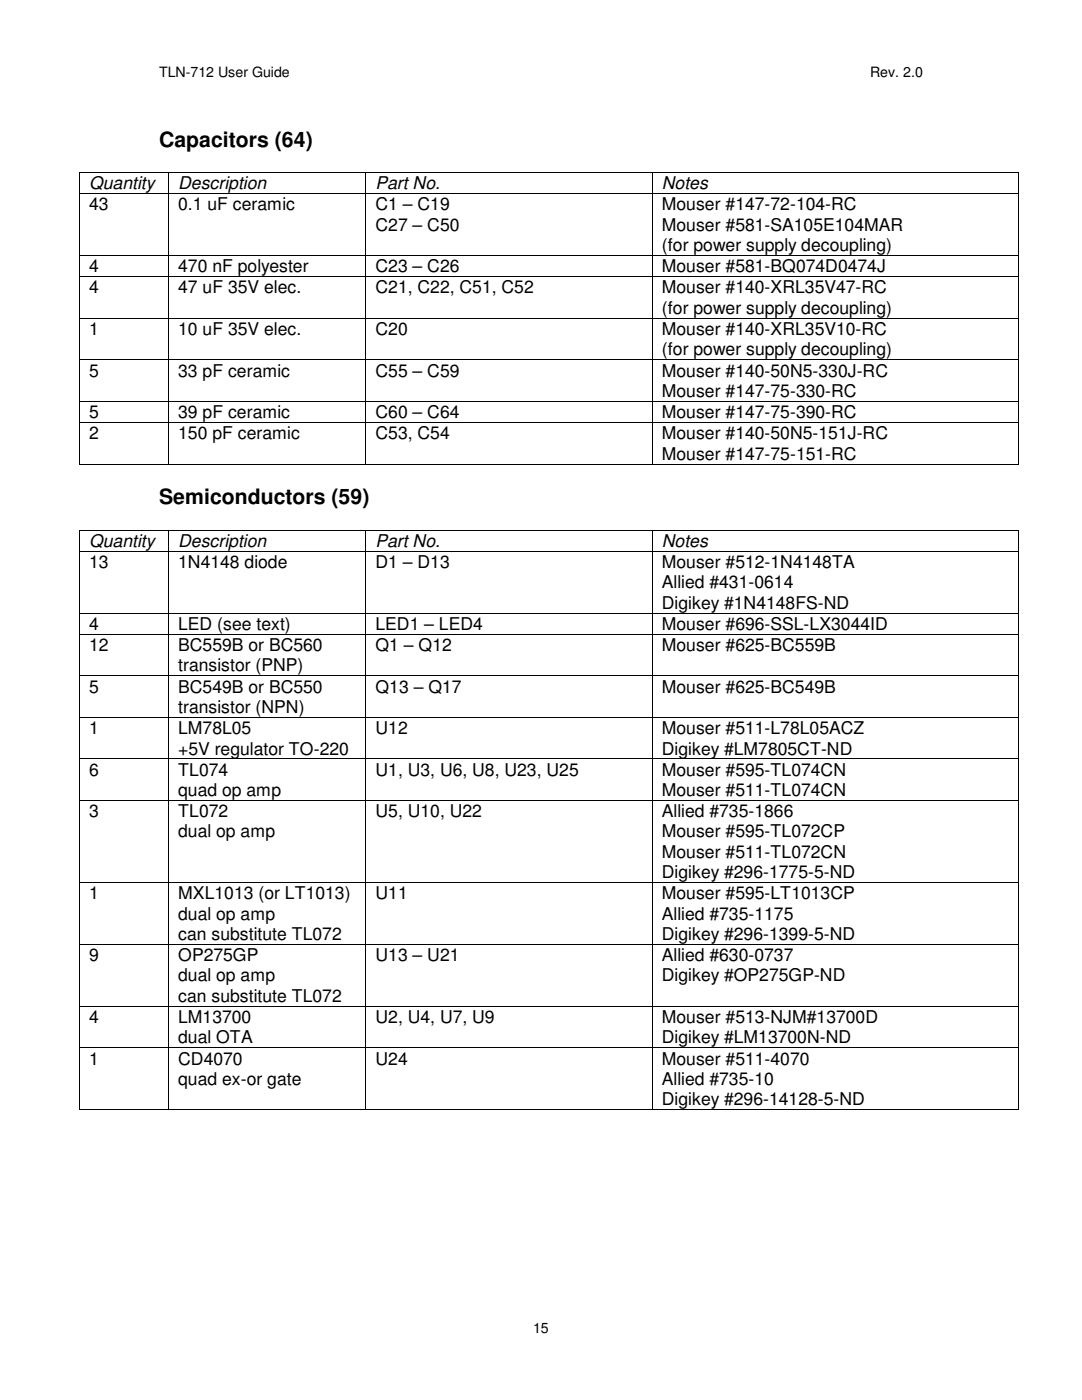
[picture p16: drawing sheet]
<svg xmlns="http://www.w3.org/2000/svg" width="216mm" height="279mm" viewBox="0 0 216 279" stroke-linecap="round" stroke-linejoin="round" font-family="sans-serif">
<defs><g id="words">
<g font-size="4.2">
<text x="31.7" y="29.3">Capacitors (64)</text>
<text x="31.7" y="100.7">Semiconductors (59)</text>
</g>
<g font-size="3.5">
<text x="17.8" y="37.7">Quantity</text>
<text x="17.8" y="42">43</text>
<text x="35.6" y="37.7">Description</text>
<text x="35.6" y="42">0.1 uF ceramic</text>
<text x="74.9" y="42">C1 – C19</text>
<text x="74.9" y="37.7">Part No.</text>
<text x="132.1" y="37.7">Notes</text>
<text x="132.1" y="42">Mouser #147-72-104-RC</text>
<text x="74.9" y="46.1">C27 – C50</text>
<text x="132.1" y="46.1">Mouser #581-SA105E104MAR</text>
<text x="132.1" y="50.1">(for power supply decoupling)</text>
<text x="17.8" y="54.3">4</text>
<text x="17.8" y="58.5">4</text>
<text x="35.6" y="54.3">470 nF polyester</text>
<text x="35.6" y="58.5">47 uF 35V elec.</text>
<text x="74.9" y="58.5">C21, C22, C51, C52</text>
<text x="74.9" y="54.3">C23 – C26</text>
<text x="132.1" y="54.3">Mouser #581-BQ074D0474J</text>
<text x="132.1" y="58.5">Mouser #140-XRL35V47-RC</text>
<text x="132.1" y="62.6">(for power supply decoupling)</text>
<text x="17.8" y="66.8">1</text>
<text x="35.6" y="66.8">10 uF 35V elec.</text>
<text x="74.9" y="66.8">C20</text>
<text x="132.1" y="70.9">(for power supply decoupling)</text>
<text x="132.1" y="66.8">Mouser #140-XRL35V10-RC</text>
<text x="17.8" y="75.1">5</text>
<text x="35.6" y="75.1">33 pF ceramic</text>
<text x="74.9" y="75.1">C55 – C59</text>
<text x="132.1" y="75.1">Mouser #140-50N5-330J-RC</text>
<text x="17.8" y="83.4">5</text>
<text x="35.6" y="83.4">39 pF ceramic</text>
<text x="74.9" y="83.4">C60 – C64</text>
<text x="132.1" y="83.4">Mouser #147-75-390-RC</text>
<text x="132.1" y="79.2">Mouser #147-75-330-RC</text>
<text x="17.8" y="87.7">2</text>
<text x="35.6" y="87.7">150 pF ceramic</text>
<text x="74.9" y="87.7">C53, C54</text>
<text x="132.1" y="87.7">Mouser #140-50N5-151J-RC</text>
<text x="132.1" y="91.7">Mouser #147-75-151-RC</text>
<text x="17.8" y="109.1">Quantity</text>
<text x="17.8" y="113.4">13</text>
<text x="35.6" y="109.1">Description</text>
<text x="35.6" y="113.4">1N4148 diode</text>
<text x="74.9" y="109.1">Part No.</text>
<text x="74.9" y="113.4">D1 – D13</text>
<text x="132.1" y="109.1">Notes</text>
<text x="132.1" y="113.4">Mouser #512-1N4148TA</text>
<text x="132.1" y="117.4">Allied #431-0614</text>
<text x="17.8" y="125.7">4</text>
<text x="35.6" y="125.7">LED (see text)</text>
<text x="74.9" y="125.7">LED1 – LED4</text>
<text x="132.1" y="125.7">Mouser #696-SSL-LX3044ID</text>
<text x="132.1" y="121.5">Digikey #1N4148FS-ND</text>
<text x="17.8" y="129.9">12</text>
<text x="35.6" y="129.9">BC559B or BC560</text>
<text x="74.9" y="129.9">Q1 – Q12</text>
<text x="132.1" y="129.9">Mouser #625-BC559B</text>
<text x="35.6" y="134">transistor (PNP)</text>
<text x="17.8" y="138.2">5</text>
<text x="35.6" y="138.2">BC549B or BC550</text>
<text x="35.6" y="142.3">transistor (NPN)</text>
<text x="74.9" y="138.2">Q13 – Q17</text>
<text x="132.1" y="138.2">Mouser #625-BC549B</text>
<text x="17.8" y="146.5">1</text>
<text x="35.6" y="146.5">LM78L05</text>
<text x="74.9" y="146.5">U12</text>
<text x="132.1" y="146.5">Mouser #511-L78L05ACZ</text>
<text x="17.8" y="154.8">6</text>
<text x="35.6" y="150.6">+5V regulator TO-220</text>
<text x="35.6" y="154.8">TL074</text>
<text x="74.9" y="154.8">U1, U3, U6, U8, U23, U25</text>
<text x="132.1" y="154.8">Mouser #595-TL074CN</text>
<text x="132.1" y="150.6">Digikey #LM7805CT-ND</text>
<text x="35.6" y="158.8">quad op amp</text>
<text x="132.1" y="158.8">Mouser #511-TL074CN</text>
<text x="17.8" y="163.1">3</text>
<text x="35.6" y="163.1">TL072</text>
<text x="35.6" y="167.1">dual op amp</text>
<text x="74.9" y="163.1">U5, U10, U22</text>
<text x="132.1" y="163.1">Allied #735-1866</text>
<text x="132.1" y="167.1">Mouser #595-TL072CP</text>
<text x="132.1" y="171.2">Mouser #511-TL072CN</text>
<text x="17.8" y="179.5">1</text>
<text x="35.6" y="179.5">MXL1013 (or LT1013)</text>
<text x="74.9" y="179.5">U11</text>
<text x="132.1" y="179.5">Mouser #595-LT1013CP</text>
<text x="132.1" y="175.3">Digikey #296-1775-5-ND</text>
<text x="35.6" y="183.6">dual op amp</text>
<text x="132.1" y="183.6">Allied #735-1175</text>
<text x="17.8" y="191.9">9</text>
<text x="35.6" y="191.9">OP275GP</text>
<text x="35.6" y="187.6">can substitute TL072</text>
<text x="74.9" y="191.9">U13 – U21</text>
<text x="132.1" y="191.9">Allied #630-0737</text>
<text x="132.1" y="187.6">Digikey #296-1399-5-ND</text>
<text x="35.6" y="195.9">dual op amp</text>
<text x="132.1" y="195.9">Digikey #OP275GP-ND</text>
<text x="35.6" y="199.9">can substitute TL072</text>
<text x="17.8" y="204.2">4</text>
<text x="35.6" y="208.2">dual OTA</text>
<text x="35.6" y="204.2">LM13700</text>
<text x="74.9" y="204.2">U2, U4, U7, U9</text>
<text x="132.1" y="204.2">Mouser #513-NJM#13700D</text>
<text x="132.1" y="208.2">Digikey #LM13700N-ND</text>
<text x="17.8" y="212.5">1</text>
<text x="35.6" y="212.5">CD4070</text>
<text x="74.9" y="212.5">U24</text>
<text x="132.1" y="212.5">Mouser #511-4070</text>
<text x="35.6" y="216.5">quad ex-or gate</text>
<text x="132.1" y="216.5">Allied #735-10</text>
<text x="132.1" y="220.6">Digikey #296-14128-5-ND</text>
</g>
<g font-size="2.8">
<text x="31.7" y="15.3">TLN-712 User Guide</text>
<text x="173.6" y="15.3">Rev. 2.0</text>
<text x="106.4" y="266">15</text>
</g>
</g></defs>
<g fill="#000">
<path d="M15.8 34.3h.2v.2h-.2zM15.8 38.6h.2v.1h-.2zM33.6 34.3h.1v.2h-.1zM33.6 38.6h.1v.1h-.1zM72.9 34.3h.2v.2h-.2zM72.9 38.6h.2v.1h-.2zM130.1 34.3h.2v.2h-.2zM130.1 38.6h.2v.1h-.2zM203.1 34.3h.2v.2h-.2zM203.1 38.6h.2v.1h-.2zM15.8 50.9h.2v.2h-.2zM15.8 55.1h.2v.2h-.2z"/>
<path d="M33.6 50.9h.1v.2h-.1zM33.6 55.1h.1v.2h-.1zM72.9 50.9h.2v.2h-.2zM72.9 55.1h.2v.2h-.2zM130.1 50.9h.2v.2h-.2zM130.1 55.1h.2v.2h-.2zM203.1 50.9h.2v.2h-.2zM203.1 55.1h.2v.2h-.2zM15.8 63.4h.2v.2h-.2zM15.8 71.7h.2v.2h-.2zM33.6 63.4h.1v.2h-.1zM33.6 71.7h.1v.2h-.1z"/>
<path d="M72.9 63.4h.2v.2h-.2zM72.9 71.7h.2v.2h-.2zM130.1 63.4h.2v.2h-.2zM130.1 71.7h.2v.2h-.2zM203.1 63.4h.2v.2h-.2zM203.1 71.7h.2v.2h-.2zM15.8 80h.2v.2h-.2zM15.8 84.2h.2v.2h-.2zM15.8 92.5h.2v.2h-.2zM33.6 80h.1v.2h-.1zM33.6 84.2h.1v.2h-.1zM33.6 92.5h.1v.2h-.1z"/>
<path d="M72.9 80h.2v.2h-.2zM72.9 84.2h.2v.2h-.2zM72.9 92.5h.2v.2h-.2zM130.1 80h.2v.2h-.2zM130.1 84.2h.2v.2h-.2zM130.1 92.5h.2v.2h-.2zM203.1 80h.2v.2h-.2zM203.1 84.2h.2v.2h-.2zM203.1 92.5h.2v.2h-.2zM15.8 105.7h.2v.2h-.2zM15.8 109.9h.2v.2h-.2zM33.6 105.7h.1v.2h-.1z"/>
<path d="M33.6 109.9h.1v.2h-.1zM72.9 105.7h.2v.2h-.2zM72.9 109.9h.2v.2h-.2zM130.1 105.7h.2v.2h-.2zM130.1 109.9h.2v.2h-.2zM203.1 105.7h.2v.2h-.2zM203.1 109.9h.2v.2h-.2zM15.8 122.3h.2v.1h-.2zM15.8 126.5h.2v.2h-.2zM15.8 134.8h.2v.2h-.2zM33.6 122.3h.1v.1h-.1zM33.6 126.5h.1v.2h-.1z"/>
<path d="M33.6 134.8h.1v.2h-.1zM72.9 122.3h.2v.1h-.2zM72.9 126.5h.2v.2h-.2zM72.9 134.8h.2v.2h-.2zM130.1 122.3h.2v.1h-.2zM130.1 126.5h.2v.2h-.2zM130.1 134.8h.2v.2h-.2zM203.1 122.3h.2v.1h-.2zM203.1 126.5h.2v.2h-.2zM203.1 134.8h.2v.2h-.2zM15.8 143.1h.2v.2h-.2zM15.8 151.4h.2v.2h-.2z"/>
<path d="M15.8 159.6h.2v.2h-.2zM33.6 143.1h.1v.2h-.1zM33.6 151.4h.1v.2h-.1zM33.6 159.6h.1v.2h-.1zM72.9 143.1h.2v.2h-.2zM72.9 151.4h.2v.2h-.2zM72.9 159.6h.2v.2h-.2zM130.1 143.1h.2v.2h-.2zM130.1 151.4h.2v.2h-.2zM130.1 159.6h.2v.2h-.2zM203.1 143.1h.2v.2h-.2zM203.1 151.4h.2v.2h-.2z"/>
<path d="M203.1 159.6h.2v.2h-.2zM15.8 176.1h.2v.1h-.2zM33.6 176.1h.1v.1h-.1zM72.9 176.1h.2v.1h-.2zM130.1 176.1h.2v.1h-.2zM203.1 176.1h.2v.1h-.2zM15.8 188.4h.2v.2h-.2zM33.6 188.4h.1v.2h-.1zM72.9 188.4h.2v.2h-.2zM130.1 188.4h.2v.2h-.2zM203.1 188.4h.2v.2h-.2zM15.8 200.7h.2v.2h-.2z"/>
<path d="M15.8 209h.2v.2h-.2zM33.6 200.7h.1v.2h-.1zM33.6 209h.1v.2h-.1zM72.9 200.7h.2v.2h-.2zM72.9 209h.2v.2h-.2zM130.1 200.7h.2v.2h-.2zM130.1 209h.2v.2h-.2zM203.1 200.7h.2v.2h-.2zM203.1 209h.2v.2h-.2zM15.8 221.4h.2v.2h-.2zM33.6 221.4h.1v.2h-.1zM72.9 221.4h.2v.2h-.2z"/>
<path d="M130.1 221.4h.2v.2h-.2zM203.1 221.4h.2v.2h-.2z"/>
</g>
<g fill="none" stroke="#000" stroke-width=".2">
<path d="M15.9 34.5v4.1M15.9 38.7v12.2M16 34.4h17.6M16 38.7h17.6M33.7 34.5v4.1M33.7 38.7v12.2M33.7 34.4h39.2M33.7 38.7h39.2M73 34.5v4.1M73 38.7v12.2M73.1 34.4h57M73.1 38.7h57"/>
<path d="M130.2 34.5v4.1M130.2 38.7v12.2M130.3 34.4h72.8M130.3 38.7h72.8M203.2 34.5v4.1M203.2 38.7v12.2M15.9 51.1v4M15.9 55.3v8.1M16 51h17.6M16 55.2h17.6M33.7 51.1v4M33.7 55.3v8.1"/>
<path d="M33.7 51h39.2M33.7 55.2h39.2M73 51.1v4M73 55.3v8.1M73.1 51h57M73.1 55.2h57M130.2 51.1v4M130.2 55.3v8.1M130.3 51h72.8M130.3 55.2h72.8M203.2 51.1v4M203.2 55.3v8.1"/>
<path d="M15.9 63.6v8.1M15.9 71.9v8.1M16 63.5h17.6M16 71.8h17.6M33.7 63.6v8.1M33.7 71.9v8.1M33.7 63.5h39.2M33.7 71.8h39.2M73 63.6v8.1M73 71.9v8.1M73.1 63.5h57M73.1 71.8h57"/>
<path d="M130.2 63.6v8.1M130.2 71.9v8.1M130.3 63.5h72.8M130.3 71.8h72.8M203.2 63.6v8.1M203.2 71.9v8.1M15.9 80.2v4M15.9 84.4v8.1M16 80.1h17.6M16 84.3h17.6M16 92.6h17.6M33.7 80.2v4"/>
<path d="M33.7 84.4v8.1M33.7 80.1h39.2M33.7 84.3h39.2M33.7 92.6h39.2M73 80.2v4M73 84.4v8.1M73.1 80.1h57M73.1 84.3h57M73.1 92.6h57M130.2 80.2v4M130.2 84.4v8.1M130.3 80.1h72.8"/>
<path d="M130.3 84.3h72.8M130.3 92.6h72.8M203.2 80.2v4M203.2 84.4v8.1M15.9 105.9v4M15.9 110.1v12.2M16 105.8h17.6M16 110h17.6M33.7 105.9v4M33.7 110.1v12.2M33.7 105.8h39.2M33.7 110h39.2"/>
<path d="M73 105.9v4M73 110.1v12.2M73.1 105.8h57M73.1 110h57M130.2 105.9v4M130.2 110.1v12.2M130.3 105.8h72.8M130.3 110h72.8M203.2 105.9v4M203.2 110.1v12.2M15.9 122.4v4.1M15.9 126.7v8.1"/>
<path d="M15.9 135v8.1M16 122.3h17.6M16 126.6h17.6M16 134.9h17.6M33.7 122.4v4.1M33.7 126.7v8.1M33.7 135v8.1M33.7 122.3h39.2M33.7 126.6h39.2M33.7 134.9h39.2M73 122.4v4.1M73 126.7v8.1"/>
<path d="M73 135v8.1M73.1 122.3h57M73.1 126.6h57M73.1 134.9h57M130.2 122.4v4.1M130.2 126.7v8.1M130.2 135v8.1M130.3 122.3h72.8M130.3 126.6h72.8M130.3 134.9h72.8M203.2 122.4v4.1M203.2 126.7v8.1"/>
<path d="M203.2 135v8.1M15.9 143.3v8.1M15.9 151.6v8M15.9 159.8v16.3M16 143.2h17.6M16 151.5h17.6M16 159.7h17.6M33.7 143.3v8.1M33.7 151.6v8M33.7 159.8v16.3M33.7 143.2h39.2M33.7 151.5h39.2"/>
<path d="M33.7 159.7h39.2M73 143.3v8.1M73 151.6v8M73 159.8v16.3M73.1 143.2h57M73.1 151.5h57M73.1 159.7h57M130.2 143.3v8.1M130.2 151.6v8M130.2 159.8v16.3M130.3 143.2h72.8M130.3 151.5h72.8"/>
<path d="M130.3 159.7h72.8M203.2 143.3v8.1M203.2 151.6v8M203.2 159.8v16.3M15.9 176.2v12.2M16 176.1h17.6M33.7 176.2v12.2M33.7 176.1h39.2M73 176.2v12.2M73.1 176.1h57M130.2 176.2v12.2M130.3 176.1h72.8"/>
<path d="M203.2 176.2v12.2M15.9 188.6v12.1M16 188.5h17.6M33.7 188.6v12.1M33.7 188.5h39.2M73 188.6v12.1M73.1 188.5h57M130.2 188.6v12.1M130.3 188.5h72.8M203.2 188.6v12.1M15.9 200.9v8.1M15.9 209.2v12.2"/>
<path d="M16 200.8h17.6M16 209.1h17.6M33.7 200.9v8.1M33.7 209.2v12.2M33.7 200.8h39.2M33.7 209.1h39.2M73 200.9v8.1M73 209.2v12.2M73.1 200.8h57M73.1 209.1h57M130.2 200.9v8.1M130.2 209.2v12.2"/>
<path d="M130.3 200.8h72.8M130.3 209.1h72.8M203.2 200.9v8.1M203.2 209.2v12.2M16 221.5h17.6M33.7 221.5h39.2M73.1 221.5h57M130.3 221.5h72.8"/>
</g>
<use href="#words"/>
</svg>
